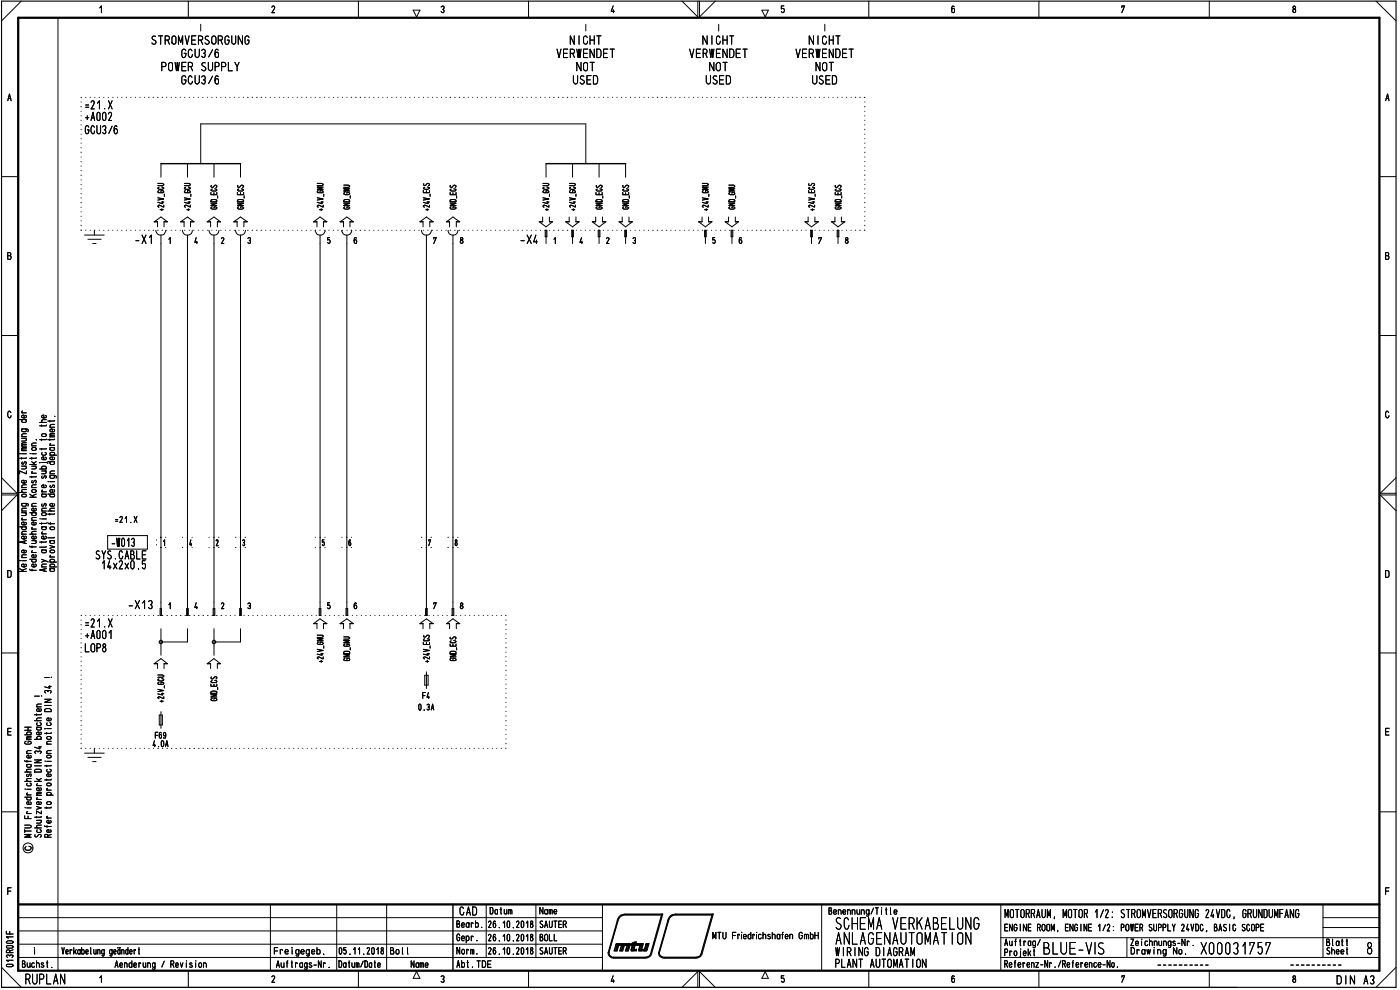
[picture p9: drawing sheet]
<svg xmlns="http://www.w3.org/2000/svg" width="420mm" height="297mm" viewBox="0 0 420 297" stroke-linecap="round" stroke-linejoin="round" font-family="sans-serif">
<defs><g id="words">
<text font-size="7.4" x="329.4" y="286.4">s</text>
<text font-size="5.3" x="292.1" y="279">G</text>
<g font-size="3.9">
<text x="285.4" y="4">6</text>
<text x="387.7" y="4">8</text>
<text x="175.5" y="9.5">1</text>
<text x="215.4" y="9.5">1</text>
<text x="247.2" y="9.5">1</text>
<text x="45.2" y="13.5">STROMVERSORGUNG</text>
<text x="54.3" y="17.4">GCU3/6</text>
<text x="167" y="17.4">VERWENDET</text>
<text x="171" y="13.5">NICHT</text>
<text x="206.8" y="17.4">VERWENDET</text>
<text x="210.8" y="13.5">NICHT</text>
<text x="238.8" y="17.4">VERWENDET</text>
<text x="242.7" y="13.5">NICHT</text>
<text x="48.1" y="21.4">POWER SUPPLY</text>
<text x="172.9" y="21.4">NOT</text>
<text x="212.8" y="21.4">NOT</text>
<text x="244.7" y="21.4">NOT</text>
<text x="54.3" y="25.3">GCU3/6</text>
<text x="171.9" y="25.4">USED</text>
<text x="211.8" y="25.4">USED</text>
<text x="243.7" y="25.4">USED</text>
<text x="24.9" y="32.9">.21.X</text>
<text x="415.7" y="30.4">A</text>
<text x="25.3" y="36.3">+A002</text>
<text x="25.4" y="40.3">GCU3/6</text>
<text x="40.5" y="73.2">-X1</text>
<text x="155.8" y="73.2">-X4</text>
<text x="253.4" y="73.2">8</text>
<text x="28.5" y="167.9">SYS.CABLE</text>
<text x="33.3" y="164.2">-W013</text>
<text x="30.4" y="170.9">14x2x0.5</text>
<text x="38.2" y="182.8">-X13</text>
<text x="24.9" y="188.3">.21.X</text>
<text x="25.3" y="191.8">+A001</text>
<text x="25.3" y="195.7">LOP8</text>
<text x="137.8" y="274.7">CAD</text>
<text x="301.5" y="275.5">MOTORRAUM, MOTOR 1/2: STROMVERSORGUNG 24VDC, GRUNDUMFANG</text>
<text x="250.7" y="286.9">WIRING DIAGRAM</text>
<text x="250.4" y="290.4">PLANT AUTOMATION</text>
<text x="401" y="295.4">DIN A3/</text>
</g>
<g font-size="3.2">
<text x="81.2" y="4">2</text>
<text x="123.9" y="5">V</text>
<text x="132" y="4">3</text>
<text x="183" y="4">4</text>
<text x="228.5" y="5">V</text>
<text x="336.5" y="4">7</text>
<text x="2.2" y="30.4">A</text>
<text x="2.2" y="78">B</text>
<text x="58.3" y="73.2">4</text>
<text x="66.2" y="73.2">2</text>
<text x="98.1" y="73.2">5</text>
<text x="130" y="73.2">7</text>
<text x="173.9" y="73.2">4</text>
<text x="181.8" y="73.2">2</text>
<text x="189.7" y="73.2">3</text>
<text x="213.7" y="73.2">5</text>
<text x="221.7" y="73.2">6</text>
<text x="245.6" y="73.2">7</text>
<text x="415.7" y="78">B</text>
<text x="2.1" y="125.6">0</text>
<text x="34.3" y="156.9">.21.X</text>
<text x="2.2" y="173.4">D</text>
<text x="415.7" y="173.4">D</text>
<text x="98.1" y="182.8">5</text>
<text x="130" y="182.8">7</text>
<text x="102.9" y="193.5">g</text>
<text x="126.7" y="209.7">F4</text>
<text x="125.5" y="213.2">0.3A</text>
<text x="2" y="220.7">E</text>
<text x="46.5" y="221.7">F69</text>
<text x="415.5" y="220.7">E</text>
<text x="45.8" y="224.2">4.0A</text>
<text x="415.5" y="268.6">F</text>
<text x="146.9" y="274.4">Datum</text>
<text x="161.9" y="274.4">Name</text>
<text x="248.6" y="274.5">Benennung/Title</text>
<text x="136.9" y="278.4">Bearb.</text>
<text x="146.4" y="278.5">26.10.2018</text>
<text x="161.9" y="278.5">SAUTER</text>
<text x="213.7" y="281.9">MTU Friedrichshafen GmbH</text>
<text x="301.3" y="279.5">ENGINE ROOM, ENGINE 1/2: POWER SUPPLY 24VDC, BASIC SCOPE</text>
<text x="18.4" y="286.4">Verkabelung geändert</text>
<text x="82.2" y="286.4">Fre I gegeb .</text>
<text x="101.6" y="286.4">05.11.2018</text>
<text x="117" y="286.4">Bol l</text>
<text x="136.9" y="282.4">Gebr.</text>
<text x="137" y="286.4">Norm.</text>
<text x="146.4" y="282.4">26.10.2018</text>
<text x="146.4" y="286.4">26.10.2018</text>
<text x="161.9" y="286.4">SAUTER</text>
<text x="161.9" y="282.4">BOLL</text>
<text x="250.7" y="283.5">ABLAG —\AUTOldT</text>
<text x="301.2" y="286.9">Projekt 3LU1— V</text>
<text x="301.4" y="283.8">Auftrag/</text>
<text x="339.2" y="283.9">Ze chnungs-Nr</text>
<text x="339.2" y="286.4">Draw ing No.</text>
<text x="397.9" y="283.9">Blatt</text>
<text x="397.9" y="286.4">Sheet</text>
<text x="6.5" y="290.4">Buchst.</text>
<text x="34.3" y="290.4">Aenderung / Revision</text>
<text x="82.8" y="290.4">Auf t rags-Nr .</text>
<text x="101.5" y="290.4">Datum/Date</text>
<text x="123.2" y="290.4">Name</text>
<text x="136.9" y="290.4">Abt. TDE</text>
<text x="301.2" y="290.4">Referenz-Nr./Reference-No.</text>
<text x="7.6" y="295.4">RUPLAN</text>
<text x="81.2" y="294.9">2</text>
<text x="132" y="294.9">3</text>
<text x="183" y="294.9">4</text>
<text x="234.1" y="294.9">5</text>
<text x="285.2" y="294.9">6</text>
<text x="336.3" y="294.9">7</text>
<text x="387.7" y="294.9">8</text>
</g>
<g font-size="2.5">
<text x="25.1" y="70.7">--</text>
<text x="25.3" y="226.1">—L—</text>
</g>
<g font-size="2.1">
<text x="7.9" y="241.6">ta) &lt;tu o</text>
<text x="11.2" y="240.2">-</text>
</g>
<g font-size="1.5">
<text x="47.2" y="58">CD</text>
<text x="55.1" y="58">CD</text>
<text x="63.1" y="58.6">W</text>
<text x="162.7" y="58">CD</text>
<text x="170.7" y="58">CM</text>
<text x="178.6" y="58.6">ü</text>
<text x="186.7" y="58.6">ü</text>
<text x="186.7" y="58.6">W</text>
<text x="210.6" y="58">CD</text>
<text x="218.6" y="58.6">CCD</text>
<text x="242.5" y="55.9">4,,</text>
<text x="242.5" y="58">W</text>
<text x="250.4" y="58.6">ü</text>
<text x="250.5" y="58.6">W</text>
<text x="55.1" y="61.6">, t,</text>
<text x="63.1" y="62.9">CD</text>
<text x="65.1" y="60.2">1</text>
<text x="71" y="62.9">CD</text>
<text x="163.4" y="63.3">.</text>
<text x="170.7" y="61.6">, t,</text>
<text x="171.4" y="63.3">.</text>
<text x="178.7" y="62.9">CD</text>
<text x="186.7" y="62.9">CD</text>
<text x="210.5" y="62.3">NI</text>
<text x="210.6" y="61.3">^4.</text>
<text x="218.6" y="62.9">CCD</text>
<text x="242.5" y="61.3">^4.</text>
<text x="250.5" y="62.9">CCD</text>
<text x="102.9" y="198.4">Sei</text>
<text x="13.2" y="208.1">et&quot;</text>
<text x="13.2" y="206.7">--et</text>
<text x="63.1" y="210.4">CCD</text>
<text x="10.1" y="222">.3M</text>
<text x="10.2" y="216.4">22</text>
<text x="7.8" y="226.2">Crn</text>
<text x="10.2" y="224.9">--et</text>
<text x="13.8" y="223.4">C</text>
<text x="13.8" y="226.2">C</text>
<text x="7.8" y="231.8">C</text>
<text x="7.8" y="233.2">CD</text>
<text x="10.1" y="231.8">C1 d</text>
<text x="7.4" y="237.2">—</text>
<text x="10.8" y="236">4-</text>
<text x="7.1" y="240.2">1:7</text>
<text x="7.2" y="245.8">L-L-</text>
<text x="10.3" y="248.6">-C</text>
<text x="10.8" y="249.9">C.)</text>
<text x="13.2" y="251.4">CC</text>
<text x="2.1" y="268.6">F</text>
<text x="1.7" y="280.4">L-L-</text>
<text x="1.7" y="286">CC</text>
<text x="1.7" y="287.4">et,</text>
</g>
</g></defs>
<g fill="none" stroke="#000" stroke-width=".3">
<path d="M6.4 .3l-5.9 6M17.4 5.3v286M29.9 2.4l.5-.6v2M56.5 .3v5M107.6 .3v5M158.6 .3v5M204.7 .3l4.7 4.8v-4.8M209.9 .3v4.8l4.8-4.8M235.2 1.8h-.7v.9a.56 .56 0 0 1 .9 .3 .56 .56 0 0 1-.7 .6l-.2-.1M260.7 .3v5M311.8 .3v5M362.9 .3v5"/>
<path d="M413 .3l6 6M.5 53h5M48.3 49.1v4.1M56.3 49.1v4.1M60.2 49.1v-11.9h115.6v11.9M64.2 49.1v4.1M72.2 49.1v4.1M163.9 49.1v4.1M171.8 49.1v4.1M179.8 49.1v4.1M187.7 49.1v4.1M414 53h5"/>
<path d="M.5 100.7h5M414 100.7h5M416.8 123.8a.48 .48 0 0 0-.6-.4 .48 .48 0 0 0-.4 .6v.7l.4 .6h.4l.3-.6M.5 148.5h4.6l-4.6 4.7M.5 143.3l4.6 4.7h-4.6M419 148.5h-4.8l4.8 4.7M419 143.3l-4.8 4.7h4.8M.5 195.9h5M48.3 188.6v8M56.3 188.6v4h-8M64.2 188.6v8M72.2 188.6v4h-8"/>
<path d="M414 195.9h5M.5 243.6h5M414 243.6h5M3.3 266.4h-1v2M5.5 275.3h175.3M5.5 279.3h175.3M81.2 271.4v19.9M101 271.4v19.9M116 271.4v19.9M145.9 271.4v15.9M160.8 271.4v15.9M180.8 271.4v19.9"/>
<path d="M246.6 271.4v19.9M300.4 271.4v19.8M397 271.4v15.9M397 278.3h17M397 275.3h17M.5 290.2l5.9 6M5.5 287.3h175.3M5.5 283.3h175.3M29.9 293.4l.5-.6v1.9M56.5 291.3v4.9M107.6 291.3v4.9M125 291.5l1 2h-2z"/>
<path d="M158.6 291.3v4.9M204.7 296.2l4.7-4.7v4.7M209.9 296.2v-4.7l4.8 4.7M229.7 291.5l.9 2h-2zM260.7 291.3v4.9M300.4 287.3h113.6M300.4 281.3h113.6M311.8 291.3v4.9M338.2 281.3v6M362.9 291.3v4.9M419 290.2l-6 6"/>
<circle cx="8.4" cy="254.4" r="1.49"/>
</g>
<path d="M48.3 49.1h23.9M163.9 49.1h23.8M135.9 271.4v19.9" fill="none" stroke="#000" stroke-width=".42"/>
<path d="M.5 .3h418.5v295.9h-418.5z" fill="none" stroke="#000" stroke-width=".34"/>
<path d="M5.5 5.3h408.5v286h-408.5zM5.5 271.4h408.5" fill="none" stroke="#000" stroke-width=".68"/>
<path d="M358.1 283.7h.1" fill="none" stroke="#000" stroke-width=".3"/>
<g fill="none" stroke="#000" stroke-width=".3">
<path d="M7.4 219.1h2M7.4 218.2h2M8.4 218.2v.9M10.4 208.9h1.4M11 218.2h1.1l.3 .6-.3 .2h-.8l-.3-.2 .3-.6M11 214.2v.4M11 212.1h1.4M12 216.8l.4 .4-.3 .5h-.8l-.3-.4 .2-.4M12.1 219.7l.3 .4-.4 .4-1-.2v-.5l.7-.2v.9M12.1 212.7l.3 .2-.3 .5h-.9l-.2-.5 .7-.3v.8M12.4 214.2l-.1 .3h-1.9M12.4 211.2l-1.2 .1-.2 .2 .2 .6"/>
<path d="M12.4 218.2l-.2 .1M7.4 228.2l.1 .2h1.9M7.4 234.4h2M7.4 220.5h2M7.8 222.4l-.4 .4v.2l.4 .3 1.6-.2-.2-.6-.8-.1v.4M8 229.4h1.1l.3 .6-.3 .2-.9-.1-.2-.4 .3-.3M8 238.5h1.4M8 221.9h1.4M8.1 228.2v.5M8.3 237.9l-.3 .4 .3 .2M8.3 220.5l-.3-.4 .3-.5 1.1 .2-.3 .7M9 234.9l.4 .2v.5l-.3 .2-.9-.1-.2-.2 .2-.5"/>
<path d="M9.2 226.7l.2 .2-.2 .5h-.9l-.3-.5 .7-.3v.8M9.4 233.6l-1.3 .1-.1 .5 .4 .2M9.4 221.4h-1.1l-.3 .2 .3 .3M9.4 221l-1.3 .1-.1 .1 .3 .2M9.4 229.4h-.2M10.4 228h2l-2 .9h2M10.4 229.8h2M10.7 226.1l-.3-.5a.55 .55 0 0 1 .5-.3 .55 .55 0 0 1 .5 .3 .48 .48 0 0 1 .5-.3 .48 .48 0 0 1 .4 .5l-.2 .3M11 238.7h1.4M11 233.6l1 .8M12.1 236.4l.3 .5-.4 .3-1-.1v-.5l.2-.2h.5v.8M12.4 238.2h-1.2l-.2 .2 .2 .3"/>
<path d="M12.4 237.7h-1.2l-.2 .3 .4 .2M12.4 233.6l-.8 .4M7.4 247.6h1.5a.42 .42 0 0 1 .5 .4 .42 .42 0 0 1-.5 .4h-1.5M7.4 248.9v.9M7.4 249.3h2M8 244.1h1.4M8.3 243.5l-.3 .4 .3 .2M9.4 250.4h-2l1.6 .4-1.6 .4h2M10.5 250.4a.43 .43 0 0 0 .1 .7 .43 .43 0 0 0 .6-.1 .56 .56 0 0 1 .6-.7 .56 .56 0 0 1 .5 .7l-.2 .2M11 242l1.4 .4-1.4 .4M11 246.1h1.4M11 244.9v.5"/>
<path d="M12 246.1a.42 .42 0 0 1 .4 .4 .42 .42 0 0 1-.4 .5h-1M12.4 244.9l-.1 .3h-1.9M12.4 243.3v.9l-1.4-.9v.9M1.9 282.6l.4-.3 1.3 .1a.34 .34 0 0 1 .3 .4 .34 .34 0 0 1-.4 .2h-1.3zM2 283.9l1.5-.2a.38 .38 0 0 1 .4 .4 .38 .38 0 0 1-.4 .4h-1.3l-.3-.4zM2.1 289.4l1.4-.1a.38 .38 0 0 1 .4 .4 .38 .38 0 0 1-.4 .4l-1.4-.1-.2-.3zM3.9 288.1h-2l.6 .4M3.9 281.1h-2l.6 .4M358.1 283.7h.1"/>
</g>
<g fill="none" stroke="#000" stroke-width=".3">
<path d="M10.4 208.9h1.4M11 218.2h1.1l.3 .6-.3 .2h-.8l-.3-.2 .3-.6M11 214.2v.4M11 212.1h1.4M12 216.8l.4 .4-.3 .5h-.8l-.3-.4 .2-.4M12.1 219.7l.3 .4-.4 .4-1-.2v-.5l.7-.2v.9M12.1 212.7l.3 .2-.3 .5h-.9l-.2-.5 .7-.3v.8M12.5 208.9h.1M12.4 214.2l-.1 .3h-1.9M12.4 211.2l-1.2 .1-.2 .2 .2 .6M12.4 218.2l-.2 .1M10.4 228h2l-2 .9h2"/>
<path d="M10.4 229.8h2M10.7 226.1l-.3-.5a.55 .55 0 0 1 .5-.3 .55 .55 0 0 1 .5 .3 .48 .48 0 0 1 .5-.3 .48 .48 0 0 1 .4 .5l-.2 .3M11 238.7h1.4M11 233.6l1 .8M12.1 236.4l.3 .5-.4 .3-1-.1v-.5l.2-.2h.5v.8M12.4 238.2h-1.2l-.2 .2 .2 .3M12.4 237.7h-1.2l-.2 .3 .4 .2M12.4 233.6l-.8 .4M10.5 250.4a.43 .43 0 0 0 .1 .7 .43 .43 0 0 0 .6-.1 .56 .56 0 0 1 .6-.7 .56 .56 0 0 1 .5 .7l-.2 .2M11 242l1.4 .4-1.4 .4M11 246.1h1.4M11 244.9v.5"/>
<path d="M12 246.1a.42 .42 0 0 1 .4 .4 .42 .42 0 0 1-.4 .5h-1M12.4 244.9l-.1 .3h-1.9M12.4 243.3v.9l-1.4-.9v.9"/>
</g>
<g fill="none" stroke="#000" stroke-width=".3">
<path d="M12.5 208.9h.1M14 238.6h2M14 237.1h1.4M14 229.6v.4M14 233.8v.4M14 228.4h1.4M14.1 235.1l1.1-.1 .2 .5-1 .3-.4-.3zM14.3 236.6h-.3l.3 .5M14.4 238.6a.43 .43 0 0 1-.4-.4 .43 .43 0 0 1 .4-.5l.9 .2 .1 .4-.5 .3M14.9 230.8l.5 .3-.4 .5h-.7l-.3-.2 .2-.5M15.1 232.2l.3 .3-.3 .5h-.8l-.3-.3 .1-.4 .6-.1v.8M15.4 233.8l-.1 .2h-1.9"/>
<path d="M15.4 229.6v.2h-2M13.4 247.7l.1 .3h1.9M14 245.4h1.4M14.1 247.7v.5M14.3 244.9l-.3 .1 .3 .4M15.1 249l.3 .4-.5 .4-.8-.2v-.5l.6-.2v.9M15.1 246.2l.3 .4-.5 .4-.8-.2v-.5l.6-.2v.9"/>
</g>
<g fill="none" stroke="#000" stroke-width=".3">
<path d="M13.4 212.9l.6-.3 1 .1 .4 .3v.5h-2zM13.4 209.8h2l-2 .9h2M13.4 211.7h2M13.4 203.3h1.4M13.5 218.6h.1M14 219.8v.4M14 218.6h1.4M14.9 216.8l.5 .4-.4 .5h-.7l-.3-.3 .2-.5M15.1 215.5l.3 .2-.3 .5h-.8l-.3-.5 .4-.3h.3v.8M15.4 219.8v.2h-2M13.6 228.4h.1M14.1 226.7h1.1l.2 .5-1 .2-.4-.2z"/>
<path d="M14.1 221.1h1.1l.2 .5-1 .2-.4-.2z"/>
</g>
<g fill="none" stroke="#000" stroke-width=".3">
<path d="M15.5 203.3h.1M14 238.6h2M14 237.1h1.4M14 229.6v.4M14 233.8v.4M14 228.4h1.4M14.1 235.1l1.1-.1 .2 .5-1 .3-.4-.3zM14.3 236.6h-.3l.3 .5M14.4 238.6a.43 .43 0 0 1-.4-.4 .43 .43 0 0 1 .4-.5l.9 .2 .1 .4-.5 .3M14.9 230.8l.5 .3-.4 .5h-.7l-.3-.2 .2-.5M15.1 232.2l.3 .3-.3 .5h-.8l-.3-.3 .1-.4 .6-.1v.8M15.4 233.8l-.1 .2h-1.9"/>
<path d="M15.4 229.6v.2h-2M13.4 247.7l.1 .3h1.9M14 245.4h1.4M14.1 247.7v.5M14.3 244.9l-.3 .1 .3 .4M15.1 249l.3 .4-.5 .4-.8-.2v-.5l.6-.2v.9M15.1 246.2l.3 .4-.5 .4-.8-.2v-.5l.6-.2v.9"/>
</g>
<g fill="none" stroke="#000" stroke-width=".3">
<path d="M13.4 212.9l.6-.3 1 .1 .4 .3v.5h-2zM13.4 209.8h2l-2 .9h2M13.4 211.7h2M13.4 203.3h1.4M13.5 218.6h.1M14 219.8v.4M14 218.6h1.4M14.9 216.8l.5 .4-.4 .5h-.7l-.3-.3 .2-.5M15.1 215.5l.3 .2-.3 .5h-.8l-.3-.5 .4-.3h.3v.8M15.4 219.8v.2h-2M13.6 228.4h.1M14.1 226.7h1.1l.2 .5-1 .2-.4-.2z"/>
<path d="M14.1 221.1h1.1l.2 .5-1 .2-.4-.2z"/>
</g>
<g fill="none" stroke="#000" stroke-width=".3">
<path d="M12.5 158.1h1.1l.3 .5-.3 .3h-.8l-.3-.3 .3-.5M12.5 156.9v.4M12.5 155.7h1.4M12.7 159.6l-.2 .3 .3 .3M13.9 156.9l-.1 .2h-1.9M13.9 158.1l-.2 .1M12.5 167.8l1.9 .9M12.5 165h1.1l.3 .4-.1 .3-.2 .2-.9-.1-.2-.4 .3-.4M12.5 170.1h1.4M12.5 162.5v.4M12.5 160.2h1.4M13.2 170.8v.6"/>
<path d="M13.7 160.9l.2 .5-.4 .3-.9-.2-.1-.4 .7-.2v.8M13.7 168.2l-1.2 .5M13.9 170.6l-2 .4 2 .4M13.9 169.2h-1.2l-.2 .5 .2 .4M13.9 164l-.1 .2h-1.9M13.9 162.5l-.1 .1h-1.9M13.9 165l-.2 .1M15.5 203.3h.1M8.7 253.9a.6 .6 0 0 1 .7 .6 .6 .6 0 0 1-.6 .6h-.8l-.4-.3-.1-.5 .3-.3"/>
</g>
<g fill="none" stroke="#000" stroke-width=".3">
<path d="M11.9 126.7h2M12 138.8h.1M12.5 138.8h1.5l.4 .2M12.5 130.4l1-.3a.42 .42 0 0 1 .4 .5 .42 .42 0 0 1-.4 .4l-.8-.1zM12.5 127.5v.4M12.5 131.7v.5M12.5 134.5v.5M13.5 135.7l.4 .4-.3 .5-.9-.1-.2-.3 .2-.4M13.7 137.2l.2 .2-.2 .5h-1l-.2-.5 .7-.3v.8M13.7 124.6l.2 .3-.1 .3-.9 .2a.45 .45 0 0 1-.4-.6 .45 .45 0 0 1 .7-.3v.9M13.9 134.5l-.1 .2h-1.9M13.9 131.7l-.1 .2h-1.9"/>
<path d="M13.9 127.5l-.1 .3h-1.9M13.9 125.9l-1.3 .2v.6h.3M11.9 140.7h2M12.1 155.7h.1M12.5 148.3h1.1l.3 .3-.1 .3-.2 .2-.9-.1-.2-.4 .3-.3M12.5 158.1h1.1l.3 .5-.3 .3h-.8l-.3-.3 .3-.5M12.5 153.3h1.4M12.5 147.6h1.4M12.5 141.3h1.4M12.5 156.9v.4M12.5 155.7h1.4M12.6 154l.9-.2a.42 .42 0 0 1 .4 .5 .42 .42 0 0 1-.4 .4l-.8-.1z"/>
<path d="M12.7 151.2a.37 .37 0 0 0-.2 .5 .37 .37 0 0 0 .4 .2l.3-.7a.41 .41 0 0 1 .7 .1 .41 .41 0 0 1-.2 .6M12.7 142.8a.37 .37 0 0 0-.2 .5 .37 .37 0 0 0 .4 .2l.3-.5a.33 .33 0 0 1 .6-.2 .33 .33 0 0 1 0 .5l-.1 .2M12.7 147.1l-.2 .2 .3 .3M12.7 159.6l-.2 .3 .3 .3M12.8 140.7l-.3-.3 .3-.5h.8l.3 .3-.3 .5M13.5 141.3a.42 .42 0 0 1 .4 .4 .42 .42 0 0 1-.4 .5h-1M13.7 145.5l.2 .3-.2 .5h-1l-.2-.5 .7-.3v.8M13.9 152.5h-1.2l-.2 .4 .2 .4M13.9 156.9l-.1 .2h-1.9M13.9 148.3h-.2M13.9 158.1l-.2 .1M12.5 167.8l1.9 .9"/>
<path d="M12.5 165h1.1l.3 .4-.1 .3-.2 .2-.9-.1-.2-.4 .3-.4M12.5 162.5v.4M12.5 170.1h1.4M12.5 160.2h1.4M13.2 170.8v.6M13.7 160.9l.2 .5-.4 .3-.9-.2-.1-.4 .7-.2v.8M13.7 168.2l-1.2 .5M13.9 170.6l-2 .4 2 .4M13.9 169.2h-1.2l-.2 .5 .2 .4M13.9 164l-.1 .2h-1.9M13.9 162.5l-.1 .1h-1.9M13.9 165l-.2 .1"/>
</g>
<g fill="none" stroke="#000" stroke-width=".3">
<path d="M5.9 125.9h2M6 136.1h.1M6.5 128.7l1.8 .1 .2 .3-.2 .4M6.5 139.9h1.4M6.5 137.3v.5M6.5 136.1h1.4M6.5 135.2h1.4M6.5 133.9h1.4M6.5 131.5h1.4M6.5 131h1.4M6.5 123.9h1.4M6.7 138.6a.36 .36 0 0 0-.2 .5 .36 .36 0 0 0 .5 .2 .6 .6 0 0 1 .8-.6l-.1 .7"/>
<path d="M6.7 123.3l-.2 .2 .3 .4M6.8 128.7l-.3 .3 .3 .5h.8l.3-.2-.3-.6M6.8 125.9l-.3 .3 .3 .5h.8l.3-.2-.3-.6M7.5 139.9l.4 .3-.1 .3-1.3 .2M7.5 131.5l.4 .3-.1 .4-1.3 .1M7.7 124.6l.2 .5-.4 .3-.9-.2v-.5l.6-.2v.9M7.9 137.3l-.1 .2h-1.9M7.9 134.7h-1.2l-.2 .3 .2 .2M7.9 134.3h-1.2l-.2 .2 .4 .2M7.9 133.3h-1.2l-.2 .3 .2 .3M7.9 132.8l-1.3 .1v.4h.3M7.9 130.1l-1.3 .2 .1 .7"/>
<path d="M8.9 139.4h2M9.5 139.9h1.4M9.5 136.1h1.4M9.5 137.3v.5M9.5 138.5l1 .9M10.5 139.9l.4 .3-.2 .4-1.2 .1M10.9 137.3v.2h-2M10.9 138.5l-.9 .4M11.9 126.7h2M12 138.8h.1M12.5 138.8h1.5l.4 .2M12.5 130.4l1-.3a.42 .42 0 0 1 .4 .5 .42 .42 0 0 1-.4 .4l-.8-.1z"/>
<path d="M12.5 127.5v.4M12.5 131.7v.5M12.5 134.5v.5M13.5 135.7l.4 .4-.3 .5-.9-.1-.2-.3 .2-.4M13.7 137.2l.2 .2-.2 .5h-1l-.2-.5 .7-.3v.8M13.7 124.6l.2 .3-.1 .3-.9 .2a.45 .45 0 0 1-.4-.6 .45 .45 0 0 1 .7-.3v.9M13.9 134.5l-.1 .2h-1.9M13.9 131.7l-.1 .2h-1.9M13.9 127.5l-.1 .3h-1.9M13.9 125.9l-1.3 .2v.6h.3M5.9 158.1h2M5.9 147.7h2"/>
<path d="M6.5 151l1.8 .1 .2 .4-.2 .3M6.5 153.3h1.4M6.5 156h1.4M6.5 153.8h1.4M6.5 146.3h1.4M6.6 148.4l.9-.1 .3 .1 .1 .4-1 .3-.3-.2zM6.7 155.4l-.2 .3 .3 .3M6.8 158.1l-.3 .2 .3 .6 .9-.1 .2-.5-.3-.2M6.8 151l-.3 .4 .3 .5 1-.2 .1-.3-.3-.4M7.5 153.8a.42 .42 0 0 1 .4 .5 .42 .42 0 0 1-.4 .4h-1M7.7 156.7l.2 .3-.2 .5h-1l-.2-.4 .1-.3 .6-.2v.9M7.7 144.2l.2 .4-.4 .3-.9-.1-.1-.4 .7-.3v.8"/>
<path d="M7.9 159.4l-1.3 .2 .1 .7M7.9 152.5l-1.3 .1 .1 .7M7.9 146.9l-1.3 .1-.1 .4 .4 .3M7.9 145.5l-1.3 .1 .1 .7M7.9 141.3v.9l-2-.9v.9M8.9 153.8h2M8.9 149.2h2M8.9 148.3l1.2 .9M9.5 147.2l.4-.3h.6l.4 .3v.2l-.2 .3h-.8zM9.5 146.3h1.4M9.5 158.7h1.4M9.5 156.1h1.4"/>
<path d="M9.5 151.9h1.4M9.5 142.9v.4M9.5 142h1.4M9.7 158.2l-.2 .4 .3 .1M9.7 144.2a.36 .36 0 0 0-.2 .4 .36 .36 0 0 0 .4 .3 .6 .6 0 0 1 .9-.6l-.1 .6M9.7 141.5l-.2 .3 .3 .2M9.8 153.8l-.3 .2v.5l.3 .2 1-.2 .1-.3-.4-.4M10.6 156.7l.3 .3-.3 .5h-.9l-.1-.7 .6-.2v.9M10.6 152.5l.3 .5-.4 .3-.8-.1-.2-.5 .2-.2h.5v.8M10.9 159.4l-1.3 .2-.1 .5 .4 .2M10.9 155.3l-1.3 .1 .1 .7M10.9 151l-1.3 .2 .1 .7"/>
<path d="M10.9 145.5l-1.3 .1 .1 .7M10.9 142.9v.2h-2M10.9 148.3l-1.3 .5M11.9 140.7h2M12.1 155.7h.1M12.5 148.3h1.1l.3 .3-.1 .3-.2 .2-.9-.1-.2-.4 .3-.3M12.5 153.3h1.4M12.5 147.6h1.4M12.5 141.3h1.4M12.6 154l.9-.2a.42 .42 0 0 1 .4 .5 .42 .42 0 0 1-.4 .4l-.8-.1zM12.7 151.2a.37 .37 0 0 0-.2 .5 .37 .37 0 0 0 .4 .2l.3-.7a.41 .41 0 0 1 .7 .1 .41 .41 0 0 1-.2 .6M12.7 142.8a.37 .37 0 0 0-.2 .5 .37 .37 0 0 0 .4 .2l.3-.5a.33 .33 0 0 1 .6-.2 .33 .33 0 0 1 0 .5l-.1 .2"/>
<path d="M12.7 147.1l-.2 .2 .3 .3M12.8 140.7l-.3-.3 .3-.5h.8l.3 .3-.3 .5M13.5 141.3a.42 .42 0 0 1 .4 .4 .42 .42 0 0 1-.4 .5h-1M13.7 145.5l.2 .3-.2 .5h-1l-.2-.5 .7-.3v.8M13.9 152.5h-1.2l-.2 .4 .2 .4M13.9 148.3h-.2M5.9 171.4h2M5.9 170.6l1.3 .8M6 168.2h.1M6.5 168.2h1.4M6.5 167.3h1.4M6.5 160.3h1.4"/>
<path d="M7.3 162.4v.6M7.7 169.2l.2 .6-.4 .3-.9-.2-.1-.4 .2-.3h.5v.9M7.7 165.1l.2 .4-.4 .4-.9-.2v-.5l.6-.2v.9M7.7 160.9l.2 .5-.4 .3-.9-.2-.1-.4 .2-.2h.5v.8M7.9 166.5h-1.3l.1 .8M7.9 162.2l-2 .4 2 .5M7.9 170.6l-1.3 .5M8.9 170.8l.2 .3h1.8M8.9 163.8l.1 .3h1.9M8.9 160.3h2M8.9 167.8h2M9.5 165.8h1.4"/>
<path d="M9.5 162.2h1.4M9.6 163.8v.5M9.6 170.8v.5M9.7 165.2l-.2 .4 .3 .2M9.8 167.8l-.3 .2v.5l.3 .2 1-.2 .1-.4-.4-.3M10.5 162.2l.4 .4-.2 .4-1.2 .1M10.6 169.2l.3 .6-.4 .3-.8-.1-.2-.5 .2-.3h.5v.9M10.6 166.5l.3 .5-.4 .3-.8-.1-.2-.5 .2-.2h.5v.8M10.6 160.9l.3 .5-.4 .3-.8-.1-.2-.5 .2-.2h.5v.8"/>
</g>
<g fill="none" stroke="#000" stroke-width=".3">
<path d="M8.9 139.4h2M9.1 136.1h.1M9.5 133.8h1.4M9.5 137.3v.5M9.5 139.9h1.4M9.5 138.5l1 .9M9.5 136.1h1.4M9.7 134.4h1l.2 .5-1 .2-.4-.2zM10.5 139.9l.4 .3-.2 .4-1.2 .1M10.9 132.9l-1.3 .2 .1 .7M10.9 132h.1M10.9 137.3v.2h-2"/>
<path d="M10.9 138.5l-.9 .4M8.9 153.8h2M8.9 149.2h2M8.9 148.3l1.2 .9M9.5 147.2l.4-.3h.6l.4 .3v.2l-.2 .3h-.8zM9.5 158.7h1.4M9.5 156.1h1.4M9.5 151.9h1.4M9.5 146.3h1.4M9.5 142.9v.4M9.5 142h1.4M9.7 158.2l-.2 .4 .3 .1"/>
<path d="M9.7 144.2a.36 .36 0 0 0-.2 .4 .36 .36 0 0 0 .4 .3 .6 .6 0 0 1 .9-.6l-.1 .6M9.7 141.5l-.2 .3 .3 .2M9.8 153.8l-.3 .2v.5l.3 .2 1-.2 .1-.3-.4-.4M10.6 156.7l.3 .3-.3 .5h-.9l-.1-.7 .6-.2v.9M10.6 152.5l.3 .5-.4 .3-.8-.1-.2-.5 .2-.2h.5v.8M10.9 159.4l-1.3 .2-.1 .5 .4 .2M10.9 155.3l-1.3 .1 .1 .7M10.9 151l-1.3 .2 .1 .7M10.9 145.5l-1.3 .1 .1 .7M10.9 142.9v.2h-2M10.9 148.3l-1.3 .5M8.9 170.8l.2 .3h1.8"/>
<path d="M8.9 163.8l.1 .3h1.9M8.9 167.8h2M8.9 160.3h2M9.5 165.8h1.4M9.5 162.2h1.4M9.6 163.8v.5M9.6 170.8v.5M9.7 165.2l-.2 .4 .3 .2M9.8 167.8l-.3 .2v.5l.3 .2 1-.2 .1-.4-.4-.3M10.5 162.2l.4 .4-.2 .4-1.2 .1M10.6 169.2l.3 .6-.4 .3-.8-.1-.2-.5 .2-.3h.5v.9M10.6 166.5l.3 .5-.4 .3-.8-.1-.2-.5 .2-.2h.5v.8"/>
<path d="M10.6 160.9l.3 .5-.4 .3-.8-.1-.2-.5 .2-.2h.5v.8"/>
</g>
<g fill="none" stroke="#000" stroke-width=".3">
<path d="M9.1 136.1h.1M9.5 133.8h1.4M9.7 134.4h1l.2 .5-1 .2-.4-.2zM10.9 132.9l-1.3 .2 .1 .7M10.9 132h.1M14.4 138.5h2M14.9 134.3h1.1l.4 .6-.4 .2h-.7l-.4-.2 .4-.6M14.9 126.2v.4M14.9 131.7v.5M14.9 136.6h2.1M14.9 133.6h1.5M14.9 131.1h1.5"/>
<path d="M14.9 128.2h1.5M15.2 133.1l-.3 .2 .4 .3M15.3 138.5l-.4 .4 .4 .5 .9-.1 .2-.4-.4-.4M15.4 136.6a.42 .42 0 0 1-.5-.5 .42 .42 0 0 1 .5-.4l1 .3v.3l-.4 .3M16.1 137.2l.3 .2-.3 .5h-.9l-.3-.5 .8-.3v.8M16.1 128.8l.3 .2-.3 .5h-.9l-.3-.5 .8-.3v.8M16.4 131.7l-.1 .2h-1.9M16.4 130.6h-1.2l-.3 .2 .3 .3M16.4 130h-1l-.5 .3 .5 .3M16.4 127.3l-1.3 .2 .1 .7M16.4 126.2l-.1 .1h-1.9M16.4 134.3l-.2 .1"/>
<path d="M14.4 156.8l.2 .3h1.8M14.4 153.3h2M14.4 148.3h2M14.4 144.5h.1M14.9 142.7h1.8l.3 .4-.2 .3M14.9 154.1v.4M14.9 144.5h1.5M14.9 142.2h1.5M15 158.2l1-.1 .4 .2v.3l-.4 .3h-.6l-.4-.2zM15.1 156.8v.5M15.2 145.6a.33 .33 0 0 0-.1 .6 .33 .33 0 0 0 .5-.2l.1-.2a.33 .33 0 0 1 .5-.2 .33 .33 0 0 1 .1 .4l-.2 .3M15.3 148.3l-.4 .3 .4 .5 1-.2 .1-.3-.4-.3"/>
<path d="M15.3 142.7l-.4 .3 .4 .5 1-.2 .1-.3-.4-.3M16.1 151.1l.3 .3-.3 .5h-.9l-.3-.3 .1-.4 .7-.2v.9M16.1 147l.3 .4-.4 .3-1-.1-.1-.4 .8-.3v.8M16.4 154.1l-.1 .2h-1.9M16.4 152.5l-1.3 .1-.2 .4 .5 .3M16.4 141.3l-1.3 .2 .1 .7M14.9 170.6h1.1l.4 .3-.1 .4-.3 .1-1-.1-.1-.4 .4-.3M14.9 163.7l1.5 .4-1.5 .4M14.9 162.2l1.3 .1 .1 .6-1 .2-.4-.4 .4-.5M14.9 170.1h2.1M14.9 168.7h2.1M14.9 167.1h1.5"/>
<path d="M15 165.2l1-.2 .3 .2 .1 .4-1 .3-.4-.2zM15.2 166.6l-.3 .3 .4 .2M15.4 170.1a.42 .42 0 0 1-.5-.4 .42 .42 0 0 1 .5-.5l1 .3-.1 .4-.3 .2M15.4 168.7a.42 .42 0 0 1-.5-.5 .42 .42 0 0 1 .5-.4l.9 .2 .1 .4-.4 .3M16.4 161.2l-.1 .2h-1.9M16.4 170.6l-.2 .1M16.4 162.2l-.2 .1"/>
</g>
<g fill="none" stroke="#000" stroke-width=".3">
<path d="M14.4 138.5h2M14.9 134.3h1.1l.4 .6-.4 .2h-.7l-.4-.2 .4-.6M14.9 126.2v.4M14.9 131.7v.5M14.9 136.6h2.1M14.9 133.6h1.5M14.9 131.1h1.5M14.9 128.2h1.5M15.2 133.1l-.3 .2 .4 .3M15.3 138.5l-.4 .4 .4 .5 .9-.1 .2-.4-.4-.4M15.4 136.6a.42 .42 0 0 1-.5-.5 .42 .42 0 0 1 .5-.4l1 .3v.3l-.4 .3M16.1 137.2l.3 .2-.3 .5h-.9l-.3-.5 .8-.3v.8"/>
<path d="M16.1 128.8l.3 .2-.3 .5h-.9l-.3-.5 .8-.3v.8M16.5 125h.1M16.4 131.7l-.1 .2h-1.9M16.4 130.6h-1.2l-.3 .2 .3 .3M16.4 130h-1l-.5 .3 .5 .3M16.4 127.3l-1.3 .2 .1 .7M16.4 126.2l-.1 .1h-1.9M16.4 134.3l-.2 .1M14.4 156.8l.2 .3h1.8M14.4 153.3h2M14.4 148.3h2M14.4 144.5h.1"/>
<path d="M14.9 142.7h1.8l.3 .4-.2 .3M14.9 154.1v.4M14.9 144.5h1.5M14.9 142.2h1.5M15 158.2l1-.1 .4 .2v.3l-.4 .3h-.6l-.4-.2zM15.1 156.8v.5M15.2 145.6a.33 .33 0 0 0-.1 .6 .33 .33 0 0 0 .5-.2l.1-.2a.33 .33 0 0 1 .5-.2 .33 .33 0 0 1 .1 .4l-.2 .3M15.3 148.3l-.4 .3 .4 .5 1-.2 .1-.3-.4-.3M15.3 142.7l-.4 .3 .4 .5 1-.2 .1-.3-.4-.3M16.1 151.1l.3 .3-.3 .5h-.9l-.3-.3 .1-.4 .7-.2v.9M16.1 147l.3 .4-.4 .3-1-.1-.1-.4 .8-.3v.8M16.4 154.1l-.1 .2h-1.9"/>
<path d="M16.4 152.5l-1.3 .1-.2 .4 .5 .3M16.4 141.3l-1.3 .2 .1 .7M14.9 170.6h1.1l.4 .3-.1 .4-.3 .1-1-.1-.1-.4 .4-.3M14.9 163.7l1.5 .4-1.5 .4M14.9 162.2l1.3 .1 .1 .6-1 .2-.4-.4 .4-.5M14.9 170.1h2.1M14.9 168.7h2.1M14.9 167.1h1.5M15 165.2l1-.2 .3 .2 .1 .4-1 .3-.4-.2zM15.2 166.6l-.3 .3 .4 .2M15.4 170.1a.42 .42 0 0 1-.5-.4 .42 .42 0 0 1 .5-.5l1 .3-.1 .4-.3 .2M15.4 168.7a.42 .42 0 0 1-.5-.5 .42 .42 0 0 1 .5-.4l.9 .2 .1 .4-.4 .3"/>
<path d="M16.4 161.2l-.1 .2h-1.9M16.4 170.6l-.2 .1M16.4 162.2l-.2 .1"/>
</g>
<g fill="none" stroke="#000" stroke-width=".3">
<path d="M60.2 7.3v2M35.2 29.2h.1M36.5 29.2h.1M37.9 29.2h.1M39.2 29.2h.1M40.6 29.2h.1M42 29.2h.1M43.3 29.2h.1M44.6 29.2h.1M45.9 29.2h.2M47.3 29.2h.2M48.6 29.2h.2"/>
<path d="M50 29.2h.1M51.3 29.2h.1M52.7 29.2h.1M54.1 29.2h.1M55.4 29.2h.1M56.8 29.2h.1M58.1 29.2h.1M59.5 29.2h.1M60.8 29.2h.1M62.2 29.2h.1M63.5 29.2h.1M64.9 29.2h.1"/>
<path d="M66.3 29.2h.1M67.6 29.2h.1M69 29.2h.1M70.3 29.2h.1M71.7 29.2h.1M73 29.2h.1M74.3 29.2h.2M75.6 29.2h.2M77 29.2h.2M78.4 29.2h.1M79.7 29.2h.1M81.1 29.2h.1"/>
<path d="M82.4 29.2h.1M83.8 29.2h.1M85.1 29.2h.1M86.5 29.2h.1M87.8 29.2h.1M89.2 29.2h.1M90.6 29.2h.1M91.9 29.2h.1M93.3 29.2h.1M94.6 29.2h.1M96 29.2h.1M97.3 29.2h.1"/>
<path d="M98.7 29.2h.1M100 29.2h.1M101.4 29.2h.1M102.7 29.2h.1M104.1 29.2h.1M105.4 29.2h.1M106.7 29.2h.2M108.1 29.2h.1M109.4 29.2h.2M110.8 29.2h.1M112.1 29.2h.1M113.5 29.2h.1"/>
<path d="M114.9 29.2h.1M116.2 29.2h.1M117.6 29.2h.1M118.9 29.2h.1M120.3 29.2h.1M121.6 29.2h.1M123 29.2h.1M124.3 29.2h.1M125.7 29.2h.1M127 29.2h.1M128.4 29.2h.1M129.8 29.2h.1"/>
<path d="M131.1 29.2h.1M132.5 29.2h.1M133.8 29.2h.1M135.1 29.2h.2M136.4 29.2h.2M137.8 29.2h.2M139.1 29.2h.2M140.5 29.2h.1M141.9 29.2h.1M143.2 29.2h.1M144.6 29.2h.1M145.9 29.2h.1"/>
<path d="M147.3 29.2h.1M148.6 29.2h.1M150 29.2h.1M151.3 29.2h.1M152.7 29.2h.1M154.1 29.2h.1M155.4 29.2h.1M156.8 29.2h.1M158.1 29.2h.1M159.5 29.2h.1M160.8 29.2h.1M162.2 29.2h.1"/>
<path d="M163.5 29.2h.1M164.9 29.2h.1M166.2 29.2h.1M167.5 29.2h.2M168.9 29.2h.1M170.2 29.2h.2M171.6 29.2h.1M172.9 29.2h.1M174.3 29.2h.1M175.6 29.2h.1M177 29.2h.1M178.4 29.2h.1"/>
<path d="M179.7 29.2h.1M181.1 29.2h.1M182.4 29.2h.1M183.8 29.2h.1M185.1 29.2h.1M186.5 29.2h.1M187.8 29.2h.1M189.2 29.2h.1M190.5 29.2h.1M191.9 29.2h.1M193.3 29.2h.1M194.6 29.2h.1"/>
<path d="M195.9 29.2h.1M197.2 29.2h.2M198.6 29.2h.2M199.9 29.2h.2M201.3 29.2h.1M202.6 29.2h.1M204 29.2h.1M205.4 29.2h.1M206.7 29.2h.1M208.1 29.2h.1M209.4 29.2h.1M210.8 29.2h.1"/>
<path d="M212.1 29.2h.1M213.5 29.2h.1M214.8 29.2h.1M216.2 29.2h.1M217.6 29.2h.1M218.9 29.2h.1M220.3 29.2h.1M221.6 29.2h.1M223 29.2h.1M224.3 29.2h.1M225.7 29.2h.1M226.9 29.2h.2"/>
<path d="M228.3 29.2h.2M229.7 29.2h.1M231 29.2h.2M232.4 29.2h.1M233.7 29.2h.1M235.1 29.2h.1M236.4 29.2h.1M237.8 29.2h.1M239.1 29.2h.1M240.5 29.2h.1M241.9 29.2h.1M243.2 29.2h.1"/>
<path d="M244.6 29.2h.1M245.9 29.2h.1M247.3 29.2h.1M248.6 29.2h.1M250 29.2h.1M251.3 29.2h.1M252.7 29.2h.1M254 29.2h.1M255.4 29.2h.1M256.7 29.2h.1M258 29.2h.2M259.4 29.2l.1 .1"/>
<path d="M259.5 30.6h.1M259.5 31.9v.2M259.5 33.4h.1M259.5 34.7v.1M259.5 36.1v.1M259.5 37.4v.1M259.5 38.8v.1M24.3 42.9v.1M24.3 44.3v.1M24.3 45.6v.2M24.3 47.1v.1M24.3 48.4v.1"/>
<path d="M24.3 49.8v.1M24.3 51.1v.1M24.3 52.5v.2M24.3 53.9v.1M24.3 55.3v.1M24.3 56.6v.1M24.3 58v.1M24.3 59.4h.1M47.4 59.4l1.7 .3-1.7 .3M47.4 55h1.3l.4 .3-.4 .4h-1.3M48.6 56.1l.5 .2v.3l-1.2 .2-.5-.2 .3-.4M49.3 58.3v.6"/>
<path d="M55.3 59.4l1.8 .3-1.8 .3M55.3 55h1.4l.4 .3-.4 .4h-1.4M56.5 56.1l.5 .2 .1 .3-1.3 .2-.5-.2 .4-.4M57.3 58.3v.6M63.5 55.6a.42 .42 0 0 0 .2 .7 .42 .42 0 0 0 .5-.4 .41 .41 0 0 1 .6-.4 .41 .41 0 0 1 0 .7M64.5 56.6l.4 .1 .2 .4-.4 .2h-1l-.4-.2 .4-.4M71.2 57.7v.7h1.9v-.7M71.4 55.6a.42 .42 0 0 0 .2 .7 .42 .42 0 0 0 .6-.4 .43 .43 0 0 1 .5-.4 .43 .43 0 0 1 .3 .5l-.2 .2M72.2 57.8v.6M72.4 56.6l.7 .4-.4 .3h-1l-.5-.3 .5-.3M73.3 58.8v.6M95.2 59.4l1.8 .3-1.8 .3"/>
<path d="M95.2 55h1.4l.4 .3-.4 .4h-1.4M95.5 57.2l-.3 .3 .3 .3 1.5-.1-.2-.5-.7-.1v.4M97 56.1h-1.8l1.4 .4-1.4 .3h1.8M97.2 58.3v.6M103.2 55.5h1.3l.4 .3-.4 .4h-1.3M103.5 57.7l-.3 .5 .4 .2h.9l.4-.2-.4-.5h-.4v.3M104.9 56.6h-1.7l1.4 .4-1.4 .3h1.7M105.1 58.8v.6M127 59.4l1.9 .3-1.9 .3M127 57.1v.7h1.9v-.7M127.2 55.1a.37 .37 0 0 0 .1 .6 .37 .37 0 0 0 .5-.2 .56 .56 0 0 1 .5-.5 .56 .56 0 0 1 .6 .5l-.3 .2M128 57.2v.6"/>
<path d="M128.2 56.1l.7 .4-.6 .3h-.7l-.6-.3 .5-.3M129.1 58.3v.6M135.1 57.7v.7h1.8v-.7M135.2 55.6a.46 .46 0 0 0 .3 .7 .46 .46 0 0 0 .5-.6l.2-.1a.37 .37 0 0 1 .6 .1 .37 .37 0 0 1-.2 .5M135.9 57.8v.6M136.2 56.6l.7 .3-.2 .3-1.3 .1-.3-.2 .3-.4M137 58.8v.6M162.9 59.4l1.8 .3-1.8 .3M162.9 55h1.4l.4 .3-.4 .4h-1.4M164.1 56.1l.5 .2 .1 .3-1.3 .2-.5-.2 .4-.4M164.9 58.3v.6M170.9 59.4l1.8 .3-1.8 .3"/>
<path d="M170.9 55h1.4a.34 .34 0 0 1 .4 .4 .34 .34 0 0 1-.4 .3h-1.4M172.1 56.1l.5 .2 .1 .3-1.2 .2-.6-.2 .3-.4M172.8 58.3v.6M178.9 57.7v.7h1.8v-.7M179 55.6a.46 .46 0 0 0 .4 .7 .46 .46 0 0 0 .5-.6l.1-.1a.36 .36 0 0 1 .6 .1 .36 .36 0 0 1-.2 .5M180 56.6l.7 .3-.1 .3-1.3 .1-.4-.3 .4-.3M180.9 58.8v.6M187 55.6a.46 .46 0 0 0 .3 .7 .46 .46 0 0 0 .5-.6l.2-.1a.37 .37 0 0 1 .6 .1 .37 .37 0 0 1-.2 .5M188 56.6l.7 .3-.2 .3-1.3 .1-.3-.2 .3-.4M188.8 58.8v.6M210.8 59.4l1.8 .3-1.8 .3M210.8 55h1.3l.5 .3-.5 .4h-1.3"/>
<path d="M212.6 56.1h-1.8l1.4 .4-1.4 .3h1.8M212.7 58.3v.6M218.7 55.5h1.5a.34 .34 0 0 1 .3 .4 .34 .34 0 0 1-.3 .3h-1.5M220.5 56.6h-1.8l1.5 .4-1.5 .3h1.8M220.8 58.8v.6M242.7 59.4l1.8 .3-1.8 .3M243.8 56.1l.7 .4-.6 .3h-.7l-.5-.2 .3-.4M244.6 58.3v.6M250.7 55.6a.46 .46 0 0 0 .4 .7 .46 .46 0 0 0 .5-.6l.2-.1a.37 .37 0 0 1 .5 .1 .37 .37 0 0 1-.1 .5M251.8 56.6l.6 .3-.1 .3-1.3 .1-.3-.2 .3-.4M252.6 58.8v.6M259.5 40.2v.1"/>
<path d="M259.5 41.6v.1M259.5 42.9v.1M259.5 44.3v.1M259.5 45.6v.2M259.5 47.1v.1M259.5 48.4v.1M259.5 49.8v.1M259.5 51.1v.1M259.5 52.5v.2M259.5 53.9v.1M259.5 55.3v.1M259.5 56.6v.1"/>
<path d="M259.5 58v.1M259.5 59.4h.1M24.3 69l.1 .1M24.3 60.7v.2M24.3 62.1v.1M24.3 63.5v.1M24.3 64.9h.1M24.3 66.2v.1M24.3 67.6v.1M25.4 70.5h5.9M26.4 71.8h4M27.8 73.1h1"/>
<path d="M28.3 69.1v1.4M28.4 69.1h.1M29.8 69.1h.1M31.1 69.1h.1M32.5 69.1h.1M33.8 69.1h.1M35.2 69.1h.1M36.5 69.1h.1M37.9 69.1h.1M39.2 69.1h.1M40.6 69.1h.1M42 69.1h.1"/>
<path d="M43.3 69.1h.1M44.6 69.1h.1M45.9 69.1h.2M46.8 69.1a1.48 1.48 0 0 0 1.5 1.4 1.48 1.48 0 0 0 1.4-1.4M47.3 69.1h.2M47.3 68.1v-1.6h-1l2-1.4 1.9 1.4h-1v1.6M48 62.9h1M48.3 70.5v114.2M48.5 60.6h.6M48.6 62.7v.5M48.6 69.1h.2M48.8 60.5v.6l-1.4-.4"/>
<path d="M49.1 61.6v.5l-1.1-.5a.32 .32 0 0 0-.5 .1 .32 .32 0 0 0 .2 .4M50 69.1h.1M50.7 71.8l.4-.5v1.8M51.3 69.1h.1M52.7 69.1h.1M54.1 69.1h.1M54.7 69.1a1.48 1.48 0 0 0 1.5 1.4 1.48 1.48 0 0 0 1.5-1.4M55.2 68.1v-1.6h-1l2.1-1.4 1.9 1.4h-1v1.6M55.4 69.1h.1M56.1 62.9h.8M56.3 70.5v114.2M56.4 60.6h.7"/>
<path d="M56.5 62.7v.5M56.8 69.1h.1M57.1 61.6v.5l-1.3-.5a.35 .35 0 0 0-.4 .1 .35 .35 0 0 0 .1 .4h.2M58.1 69.1h.1M59.5 69.1h.1M60.8 69.1h.1M62.2 69.1h.1M62.7 69.1a1.53 1.53 0 0 0 1.5 1.4 1.53 1.53 0 0 0 1.5-1.4M63.2 68.1v-1.6h-1l2-1.4 2 1.4h-1v1.6M63.3 61h1.8l-1.8 .6h1.8M63.4 60l1.5-.1 .2 .6h-1.8zM63.5 69.1h.1"/>
<path d="M64.2 70.5v114.2M64.9 69.1h.1M66.3 69.1h.1M67.6 69.1h.1M69 69.1h.1M70.3 69.1h.1M70.7 69.1a1.53 1.53 0 0 0 1.5 1.4 1.53 1.53 0 0 0 1.5-1.4M71.2 68.1v-1.6h-1.1l2.1-1.4 2 1.4h-1v1.6M71.2 61h1.9l-1.9 .6h1.9M71.3 60l1.6-.1 .2 .6h-1.9zM71.7 69.1h.1M72.2 70.5v114.2"/>
<path d="M73 69.1h.1M74.3 69.1h.2M74.4 71.5l.2-.2a.43 .43 0 0 1 .5 .3 .43 .43 0 0 1-.3 .5 .45 .45 0 0 1 .3 .7 .45 .45 0 0 1-.7 0M75.6 69.1h.2M77 69.1h.2M78.4 69.1h.1M79.7 69.1h.1M81.1 69.1h.1M82.4 69.1h.1M83.8 69.1h.1M85.1 69.1h.1M86.5 69.1h.1"/>
<path d="M87.8 69.1h.1M89.2 69.1h.1M90.6 69.1h.1M91.9 69.1h.1M93.3 69.1h.1M94.7 69.1a1.44 1.44 0 0 0 1.4 1.5 1.44 1.44 0 0 0 1.5-1.5M95.1 68.1v-1.6h-1l2-1.4 2 1.4h-1v1.6M95.9 62.9h.9M96 69.1h.1M96.1 70.5v114.2M96.3 60.6h.7M96.4 62.7v.5"/>
<path d="M96.6 60.5v.6l-1.4-.4M97 61.6v.5l-1.1-.5a.32 .32 0 0 0-.5 .1 .32 .32 0 0 0 .1 .4M97.3 69.1h.1M98.7 69.1h.1M100 69.1h.1M101.4 69.1h.1M102.6 69.1a1.48 1.48 0 0 0 1.5 1.4 1.48 1.48 0 0 0 1.4-1.4h-.1M102.7 69.1h.1M103.1 68.1v-1.6h-1l2-1.4 1.9 1.4h-1v1.6M103.2 61h1.7l-1.7 .6h1.7M103.3 60l1.5-.1 .1 .6h-1.7zM103.5 62.1l-.3 .4 .4 .2h.9l.4-.2-.4-.4h-.4v.2"/>
<path d="M104.1 70.5v114.2M104.1 69.1h.1M106.7 69.1h.2M107 71.5l-.4-.2-.3 .4v1l.3 .4a.53 .53 0 0 0 .5-.7 .53 .53 0 0 0-.7-.3l-.1 .2M108.1 69.1h.1M109.4 69.1h.2M110.8 69.1h.1M112.1 69.1h.1M113.5 69.1h.1M114.9 69.1h.1M116.2 69.1h.1M117.6 69.1h.1"/>
<path d="M118.9 69.1h.1M120.3 69.1h.1M121.6 69.1h.1M123 69.1h.1M124.3 69.1h.1M125.7 69.1h.1M126.4 69.1a1.53 1.53 0 0 0 1.6 1.4 1.53 1.53 0 0 0 1.5-1.4M127 68.1v-1.6h-1l2-1.4 2 1.4h-1v1.6M127 69.1h.1M127.8 62.9h.9M128 70.5v114.2M128.1 60.6h.8"/>
<path d="M128.2 62.7v.5M128.4 69.1h.1M128.5 60.5v.6l-1.5-.4M128.9 61.6v.5l-1.3-.5-.6 .2 .4 .3M129.8 69.1h.1M131.1 69.1h.1M132.5 69.1h.1M133.8 69.1h.1M134.5 69.1a1.48 1.48 0 0 0 1.5 1.4 1.48 1.48 0 0 0 1.5-1.4M134.9 68.1v-1.6h-.9l1.9-1.4 2.1 1.4h-1.1v1.6M135.1 61h1.8l-1.8 .6h1.8M135.1 60l1.6-.1 .2 .6h-1.8z"/>
<path d="M135.1 69.1h.2M135.4 62.1l-.3 .1 .3 .5h1l.5-.2-.5-.4h-.5v.2M135.9 70.5v114.2M136.4 69.1h.2M137.8 69.1h.2M138.3 71.4a.68 .68 0 0 0 .6 .9 .47 .47 0 0 1-.3 .7 .47 .47 0 0 1-.6-.5 .47 .47 0 0 1 .6-.4l.2-.2a.36 .36 0 0 0 0-.5 .36 .36 0 0 0-.5 0zM139.1 69.1h.2M140.5 69.1h.1M141.9 69.1h.1M143.2 69.1h.1M144.6 69.1h.1M145.9 69.1h.1"/>
<path d="M147.3 69.1h.1M148.6 69.1h.1M150 69.1h.1M151.3 69.1h.1M152.7 69.1h.1M154.1 69.1h.1M155.4 69.1h.1M156.8 69.1h.1M158.1 69.1h.1M159.5 69.1h.1M160.8 69.1h.1M162.2 69.1h.1"/>
<path d="M162.9 65.1v1.4h-1.1l2.1 1.6 1.9-1.6h-.9v-1.4M163.5 69.1h.6v1.9h-.5v-1.9M163.7 62.9h.8M163.9 69.1v4M164 60.6h.7M164.4 60.5v.6l-1.5-.4M164.7 61.6v.5l-1-.5a.35 .35 0 0 0-.6 0 .35 .35 0 0 0 .2 .5M164.9 69.1h.1M166.2 69.1h.1M166.2 71.8l.5-.5v1.8M167.5 69.1h.2M168.9 69.1h.1"/>
<path d="M170.2 69.1h.2M170.8 65.1v1.4h-1l2 1.6 2-1.6h-1v-1.4M171.6 69.1h.5v1.9h-.5zM171.7 62.9h.8M171.8 69.1v4M172 60.6h.7M172.7 61.6v.5l-1.3-.5-.5 .2 .3 .3M172.9 69.1h.1M174.3 69.1h.1M175.6 69.1h.1M177 69.1h.1M178.4 69.1h.1"/>
<path d="M178.8 65.1v1.4h-1l2 1.6 2-1.6h-1v-1.4M178.9 61h1.8l-1.8 .6h1.8M178.9 60l1.7-.1 .1 .6h-1.8zM179.5 69.1h.5v1.9h-.5zM179.8 69.1v4M181.1 69.1h.1M182.4 69.1h.1M183.8 69.1h.1M185.1 69.1h.1M186.5 69.1h.1M186.7 65.1v1.4h-.9l1.9 1.6 2.1-1.6h-1v-1.4M186.9 61h1.8l-1.8 .6h1.8"/>
<path d="M186.9 60l1.6-.1 .2 .6h-1.8zM187.5 69.1h.5v1.9h-.5zM187.7 69.1v4M189.2 69.1h.1M190.5 69.1h.1M191.9 69.1h.1M193.3 69.1h.1M194.6 69.1h.1M195.9 69.1h.1M197.2 69.1h.2M198.6 69.1h.2M199.9 69.1h.2"/>
<path d="M201.3 69.1h.1M202.6 69.1h.1M204 69.1h.1M205.4 69.1h.1M206.7 69.1h.1M208.1 69.1h.1M209.4 69.1h.1M210.7 65.1v1.4h-1l2 1.6 2-1.6h-1.1v-1.4M210.8 69.1h.1M211.5 69.1h.5v1.9h-.5zM211.5 62.9h.9M211.7 69.1v4"/>
<path d="M212 62.7v.5M212.1 69.1h.1M213.5 69.1h.1M214.8 69.1h.1M216.2 69.1h.1M217.6 69.1h.1M218.7 65.1v1.4h-1.1l2.1 1.6 1.9-1.6h-.9v-1.4M218.7 61h1.8l-1.8 .6h1.8M218.8 60l1.5-.1 .2 .6h-1.8zM218.9 69.1h.1M219.4 69.1h.5v1.9h-.5zM219.7 69.1v4"/>
<path d="M220.3 69.1h.1M221.6 69.1h.1M223 69.1h.1M224.3 69.1h.1M225.7 69.1h.1M226.9 69.1h.2M228.3 69.1h.2M229.7 69.1h.1M231 69.1h.2M232.4 69.1h.1M233.7 69.1h.1M235.1 69.1h.1"/>
<path d="M236.4 69.1h.1M237.8 69.1h.1M239.1 69.1h.1M240.5 69.1h.1M241.9 69.1h.1M242.5 65.1v1.4h-.9l1.9 1.6 2.1-1.6h-1v-1.4M243.2 69.1h.6v1.9h-.5v-1.9M243.4 62.9h.9M243.5 69.1v4M243.8 62.7v.5M244.5 61.6v.5l-1.5-.5-.3 .4 .3 .1M244.6 69.1h.1"/>
<path d="M245.9 69.1h.1M247.3 69.1h.1M248.6 69.1h.1M250 69.1h.1M250.6 65.1v1.4h-1l1.9 1.6 2-1.6h-1v-1.4M250.7 61h1.7l-1.7 .6h1.7M250.7 60l1.6-.1 .1 .6h-1.7zM251.2 69.1h.6v1.9h-.6zM251.5 69.1v4M252.7 69.1h.1M254 69.1h.1M255.4 69.1h.1"/>
<path d="M256.7 69.1h.1M258 69.1h.2M259.5 69l-.1 .1M259.5 60.7v.2M259.5 62.1v.1M259.5 63.5v.1M259.5 64.9h.1M259.5 66.2v.1M259.5 67.6v.1M16.5 125h.1M32.3 160.7h11.9v4.1h-11.9M46.9 163.4l.1 .1"/>
<path d="M47 162l-.1 .1M48.1 164.3h.3M48.1 161.2h.3M49.1 162.5l.3-.5v1.7M49.7 164.3h.1M49.7 161.2h.1M54.7 164.3h.1M54.7 161.2h.1M56.2 164.3h.1M56.2 161.2h.1M57.3 162l-.4 1.4h.5M57.4 163v.7"/>
<path d="M57.6 164.3h.1M57.6 161.2h.1M62.7 164.3h.1M62.7 161.2h.1M64.1 164.3h.2M64.1 161.2h.2M64.9 162.3l.1-.3h.3l.2 .3-.6 1.4h.6M65.6 164.3h.1M65.6 161.2h.1M70.7 164.3h.1M70.7 161.2h.1M72.1 164.3h.2"/>
<path d="M72.1 161.2h.2M72.9 162.2l.1-.2 .4 .1v.6l-.3 .1a.49 .49 0 0 1 .3 .5 .49 .49 0 0 1-.3 .4l-.2-.2M73.5 164.3h.2M73.5 161.2h.2M94.6 164.3h.1M94.6 161.2h.1M96.1 164.3h.1M96.1 161.2h.1M97.2 162h-.5v.7l.2-.1a.57 .57 0 0 1 .4 .5 .57 .57 0 0 1-.4 .6l-.2-.3M97.5 164.3h.1M97.5 161.2h.1M102.6 164.3h.1"/>
<path d="M102.6 161.2h.1M104 164.3h.1M104 161.2h.1M105.2 162.1l-.3-.1-.2 .4v.9l.3 .4a.74 .74 0 0 0-.1-1.1l-.2 .4M105.5 164.3h.1M105.5 161.2h.1M126.4 164.3h.2M126.4 161.2h.2M127.9 164.3h.2M127.9 161.2h.2M128.7 162.3v-.3h.5l-.5 1.7M129.3 164.3h.2"/>
<path d="M129.3 161.2h.2M134.4 164.3h.2M134.4 161.2h.2M135.9 164.3h.1M135.9 161.2h.1M136.8 162a.67 .67 0 0 0 .3 1l.1 .3-.3 .4a.65 .65 0 0 1-.3-.6 .65 .65 0 0 1 .4-.5l.1-.5zM137.4 164.3h.1M137.4 161.2h.1M24.3 198.4v.1M24.3 199.7v.1M35.2 184.7h.1M36.5 184.7h.1"/>
<path d="M37.9 184.7h.1M39.2 184.7h.1M40.6 184.7h.1M42 184.7h.1M43.3 184.7h.1M44.7 184.7h.1M46 184.7h.1M47.4 184.7h.1M48 182.6h.5v2.1h-.5zM48.7 184.7h.2M50.1 184.7h.1M50.7 181.4l.4-.6v1.8"/>
<path d="M51.4 184.7h.2M52.8 184.7h.2M54.1 184.7h.2M55.5 184.7h.2M56 182.6h.5v2.1h-.5zM56.9 184.7h.1M58.2 184.7h.2M58.9 180.8l-.4 1.5h.7M59.1 181.9v.7M59.6 184.7h.1M60.9 184.7h.2M62.3 184.7h.1"/>
<path d="M63.6 184.7h.2M64 182.6h.5v2.1h-.5zM65 184.7h.2M66.3 184.7h.2M66.4 181.2a.42 .42 0 0 1 .6-.3 .42 .42 0 0 1 .1 .7l-.7 1h.8M67.8 184.7h.1M69.1 184.7h.1M70.5 184.7h.1M71.8 184.7h.6v-2.1h-.5v2.1M73.2 184.7h.1M74.4 181.2l.4-.4a.49 .49 0 0 1 .3 .5 .49 .49 0 0 1-.3 .5 .43 .43 0 0 1 .3 .4 .43 .43 0 0 1-.4 .4l-.3-.2M74.5 184.7h.1"/>
<path d="M75.9 184.7h.1M77.3 184.7h.1M78.6 184.7h.1M80 184.7h.1M81.3 184.7h.1M82.7 184.7h.1M84 184.7h.1M85.4 184.7h.1M86.7 184.7h.1M88.1 184.7h.1M89.5 184.7h.1M90.8 184.7h.1"/>
<path d="M92.2 184.7h.1M93.5 184.7h.1M94.9 184.7h.1M95.1 188.6v-1.5h-1l2-1.4 2 1.4h-1v1.5M95.2 194.8l1.8 .4-1.8 .3M95.2 190.6l1.8 .2v.2l-.4 .3h-1.4M95.5 192.7l-.3 .4 .4 .3h1.1l.3-.3-.4-.4h-.5v.3M95.8 182.6h.5v2.1h-.5zM95.9 198.5h.9M96.3 196.2h.7M96.4 198.1v.6M96.6 196v.6l-1.4-.3"/>
<path d="M97 197.1v.6l-1.1-.5a.32 .32 0 0 0-.5 0 .32 .32 0 0 0 .1 .5M97 191.6h-1.8l1.4 .3-1.4 .4h1.8M97.2 193.8v.7M97.6 184.7h.1M98.9 184.7h.1M100.3 184.7h.1M101.6 184.7h.1M103 184.7h.1M103.1 188.6v-1.5h-1l2-1.4 1.9 1.4h-1v1.5M103.2 196.4h1.7l-1.7 .7h1.7M103.2 195.7l.3-.3h1.1l.3 .3v.4h-1.7zM104.4 184.7v-2.1h-.6v2.1h.6"/>
<path d="M105.7 184.7h.1M107 181.1l-.4-.3-.2 .3-.1 1.2a.38 .38 0 0 0 .4 .3 .38 .38 0 0 0 .4-.4l-.3-.7h-.2l-.3 .4M107.1 184.7h.1M108.4 184.7h.1M109.8 184.7h.1M111.1 184.7h.1M112.5 184.7h.1M113.8 184.7h.1M115.2 184.7h.1M116.5 184.7h.1M117.9 184.7h.1M119.3 184.7h.1"/>
<path d="M120.6 184.7h.1M122 184.7h.1M123.3 184.7h.1M124.7 184.7h.1M126 184.7h.1M127 188.6v-1.5h-1l2-1.4 2 1.4h-1v1.5M127 194.8l1.9 .4-1.9 .3M127 192.7v.7h1.9v-.7M127.2 190.7l-.1 .1a.43 .43 0 0 0 .4 .4 .43 .43 0 0 0 .5-.4l.2-.2a.39 .39 0 0 1 .6 .1 .39 .39 0 0 1-.2 .6M127.4 184.7h.1M127.5 191.7l-.5 .3 .3 .3h1.3l.3-.3-.2-.3h-.5M127.7 182.6h.5v2.1h-.5z"/>
<path d="M127.8 198.5h.9M128 192.8v.6M128.1 196.2h.8M128.2 198.1v.6M128.5 196v.6l-1.5-.3M128.7 184.7h.1M128.9 197.1v.6l-1.3-.6-.5 .1-.1 .2 .4 .3M129.1 193.8v.7M130.1 184.7h.1M131.4 184.7h.1M132.8 184.7h.1M134.2 184.7h.1"/>
<path d="M134.9 188.6v-1.5h-.9l1.9-1.4 2.1 1.4h-1.1v1.5M135.1 196.4h1.8l-1.8 .7h1.8M135.1 195.6l1.4-.2 .4 .3v.4h-1.8zM135.1 193.2v.7h1.8v-.7M135.2 191.2a.36 .36 0 0 0 0 .5 .36 .36 0 0 0 .5 0l.1-.1a.48 .48 0 0 1 .6-.5 .48 .48 0 0 1 .4 .6l-.2 .1M135.4 197.5l-.3 .2 .1 .4 1.4 .1 .3-.2-.1-.3-.4-.2h-.5v.4M135.5 184.7h.1M135.7 182.6h.5v2.1h-.5zM135.9 193.3v.6M136.2 192.2l.7 .3-.6 .4h-.7l-.5-.3 .3-.3M136.9 184.7h.1M137 194.3v.7"/>
<path d="M138.2 184.7h.1M138.4 180.9a.49 .49 0 0 0-.1 .6 .49 .49 0 0 0 .5 .3 .46 .46 0 0 1 .1 .6 .46 .46 0 0 1-.6 .1 .64 .64 0 0 1 .5-1l.1-.4zM139.6 184.7h.1M140.9 184.7h.1M142.3 184.7h.1M143.6 184.7h.1M145 184.7h.1M146.3 184.7h.1M147.7 184.7h.1M149.1 184.7h.1M150.4 184.7h.1M151.8 184.7h.1"/>
<path d="M151.8 186v.1M151.8 187.4v.1M151.8 188.8v.1M151.8 190.2h.1M151.8 191.5v.1M151.8 192.9v.1M151.8 194.2v.2M151.8 195.7h.1M151.8 197v.1M151.8 198.4v.1M151.8 199.7v.1M24.3 201.1v.2"/>
<path d="M24.3 202.5v.1M24.3 203.9v.1M24.3 205.2v.1M24.3 206.6v.1M24.3 207.9v.1M24.3 209.3v.2M24.3 210.7v.1M24.3 212.1v.1M24.3 213.4v.1M24.3 214.8v.1M24.3 216.2v.1M24.3 217.6v.1"/>
<path d="M24.3 218.9v.1M47.3 200.6v-1.5h-1l2-1.5 1.9 1.5h-1v1.5M47.4 206.8l1.7 .4-1.7 .3M47.4 202.5l1.7 .2v.2l-.4 .3h-1.3M47.7 204.7l-.3 .3 .2 .3 1.5-.2-.1-.4-.7-.1v.4M47.8 214.5h.9v3h-.9zM48 210.4h1M48.3 213.5v5M48.5 208.1h.6M48.6 203.6l.5 .2v.2l-1.2 .3-.5-.3 .3-.3M48.6 210.1v.6M48.8 207.9v.6l-1.4-.3"/>
<path d="M49.1 209v.6l-1.1-.5a.32 .32 0 0 0-.5 0 .32 .32 0 0 0 .2 .5M49.3 205.7v.7M63.2 200.6v-1.5h-1l2-1.5 2 1.5h-1v1.5M63.3 208.4h1.8l-1.8 .7h1.8M63.3 205.2v.7h1.8v-.7M63.5 207.4h1.4l.2 .6h-1.8zM63.5 203.1a.42 .42 0 0 0 .2 .7 .42 .42 0 0 0 .5-.4 .39 .39 0 0 1 .6-.4 .39 .39 0 0 1 0 .7M64.2 205.3v.6M64.5 204.1l.4 .1 .2 .4-.4 .2h-1l-.4-.2 .4-.4M65.3 206.2v.7M127.5 202.6h1v3h-1zM128 201.6v5"/>
<path d="M151.8 201.1v.2M151.8 202.5v.1M151.8 203.9v.1M151.8 205.2v.1M151.8 206.6v.1M151.8 207.9v.1M151.8 209.3v.2M151.8 210.7v.1M151.8 212.1v.1M151.8 213.4v.1M151.8 214.8v.1M151.8 216.2v.1"/>
<path d="M151.8 217.6v.1M151.8 218.9v.1M24.3 220.3v.1M24.3 221.7h.1M24.3 223v.2M24.3 224.5h.1M25.4 226h5.9M26.4 227.2h4M27.8 228.5h1M32.5 224.5h.1M33.8 224.5h.1M35.2 224.5h.1"/>
<path d="M36.5 224.5h.1M37.9 224.5h.1M39.2 224.5h.1M40.6 224.5h.1M42 224.5h.1M43.3 224.5h.1M44.7 224.5h.1M52.8 224.5h.2M54.1 224.5h.2M55.5 224.5h.2M56.9 224.5h.1M58.2 224.5h.2"/>
<path d="M59.6 224.5h.1M60.9 224.5h.2M62.3 224.5h.1M63.6 224.5h.2M65 224.5h.2M66.3 224.5h.2M67.8 224.5h.1M69.1 224.5h.1M70.5 224.5h.1M71.8 224.5h.1M73.2 224.5h.1M74.5 224.5h.1"/>
<path d="M75.9 224.5h.1M77.3 224.5h.1M78.6 224.5h.1M80 224.5h.1M81.3 224.5h.1M82.7 224.5h.1M84 224.5h.1M85.4 224.5h.1M86.7 224.5h.1M88.1 224.5h.1M89.5 224.5h.1M90.8 224.5h.1"/>
<path d="M92.2 224.5h.1M93.5 224.5h.1M94.9 224.5h.1M96.2 224.5h.1M97.6 224.5h.1M98.9 224.5h.1M100.3 224.5h.1M101.6 224.5h.1M103 224.5h.1M104.4 224.5h.1M105.7 224.5h.1M107.1 224.5h.1"/>
<path d="M108.4 224.5h.1M109.8 224.5h.1M111.1 224.5h.1M112.5 224.5h.1M113.8 224.5h.1M115.2 224.5h.1M116.5 224.5h.1M117.9 224.5h.1M119.3 224.5h.1M120.6 224.5h.1M122 224.5h.1M123.3 224.5h.1"/>
<path d="M124.7 224.5h.1M126 224.5h.1M127.4 224.5h.1M128.7 224.5h.1M130.1 224.5h.1M131.4 224.5h.1M132.8 224.5h.1M134.2 224.5h.1M135.5 224.5h.1M136.9 224.5h.1M138.2 224.5h.1M139.6 224.5h.1"/>
<path d="M140.9 224.5h.1M142.3 224.5h.1M143.6 224.5h.1M145 224.5h.1M146.3 224.5h.1M147.7 224.5h.1M149.1 224.5h.1M150.4 224.5h.1M151.8 224.5h.1M151.8 220.3v.1M151.8 221.7h.1M151.8 223v.2"/>
<path d="M187.6 274.5l-1.2 .4-.6 .6-3 10.3M187.6 274.6h10.9M198.6 274.2l-3.4 12.1-.4 .6-1 .3h-10l-.8-.5-.2-1M198.8 274.4h-11.2l-1.3 .4-.8 1.1-2.8 9.9M198.8 274.2l-3.4 12.1-.5 .6-.8 .4h-10.3l-.9-.6-.2-1M202.7 274.5l-1.2 .4-.5 .6-3.1 10.3M202.7 274.6h11M213.7 274.2l-3.3 12.1-.5 .6-1 .3h-10l-.7-.5-.3-1M213.9 274.4h-11.2a2.28 2.28 0 0 0-2.2 2l-2.7 9.4M213.9 274.2l-3.5 12.1M252.3 275.6a.79 .79 0 0 0-1.2 .1 .79 .79 0 0 0 .2 1.2l.5 .2a.82 .82 0 0 1 .5 1.3 .82 .82 0 0 1-1.4-.1M254.6 276a.68 .68 0 0 0-.7-.7l-.3 .2a2.81 2.81 0 0 0-.2 2.2v.4a.68 .68 0 0 0 .8 .7l.3-.2 .3-1"/>
<path d="M254.9 279.8v3.5l-1.5-3.5v3.5M255.7 275.3v3.5M255.7 277.1h1.6M255.8 279.8v3.5h1.5M257.3 275.3v3.5M258.2 277.1h1.3M259.8 275.3h-1.6v3.5h1.5M260.6 278.8v-3.5l.8 2.8 .8-2.8v3.5M263.1 278.8l.8-3.5 .7 3.5M263.4 277.7h1M264.6 279.8h-1.5v3.5h1.5M267.1 279.8v3.5l-1.6-3.5v3.5"/>
<path d="M267.9 275.3l.8 3.5 .8-3.5M270.4 279.8v2.7a.76 .76 0 0 0 .7 .8 .76 .76 0 0 0 .8-.8v-2.7M270.4 277.1h1.3M271.9 275.3h-1.5v3.5h1.5M272.8 277.1h.9a.92 .92 0 0 0 .7-.9 .92 .92 0 0 0-.7-.9h-.9v3.5M272.8 279.8h1.6M273.6 279.8v3.5M273.7 277.1l.7 1.7M275.2 275.3v3.5M275.9 276.6l.8 2.2M276.7 275.3l-1.5 2.2M277.7 278.8l.7-3.5 .8 3.5"/>
<path d="M277.9 277.7h1.1M280.1 276.9h.9a1.04 1.04 0 0 1 .7 .9 1.04 1.04 0 0 1-.5 1h-1.1v-3.5h.9l.3 .4v.9l-.3 .3M282.6 277.1h1.2M282.6 279.8h1.5M283.3 279.8v3.5M284.1 275.3h-1.5v3.5h1.5M285 275.3v3.5h1.5M285.8 279.8v3.5M287.4 275.3v2.7a.76 .76 0 0 0 .8 .8 .76 .76 0 0 0 .7-.8v-2.7M287.8 279.9h.8l.3 .4v2.3a.77 .77 0 0 1-.7 .7 .77 .77 0 0 1-.8-.7v-2zM291.4 275.3v3.5l-1.5-3.5v3.5M291.4 279.8v3.5l-1.5-3.5v3.5"/>
<path d="M.5 296.2h370.6M10.4 284.4h.1M10.4 284.9v1.4M180.8 289.3v2h2M182.5 285.8l3-10.4a2.01 2.01 0 0 1 2.1-1.2h11.3l-3.4 12.1a1.74 1.74 0 0 1-1.7 1.1M182.5 285.7a1.57 1.57 0 0 0 1.6 1.7M184.1 287.5h9.7M184.8 283.6h4.3M184.9 283.3l.1-.2h4l.2 .2M184.9 283.3l-.6 2h.9l.5-1.7M184.9 283.3h4.3M184.9 283.4h4.2"/>
<path d="M185 283.5h4.1M185 283.2h4.1M185 283.6l-.6 1.7M185.2 283.6l-.5 1.7M185.4 283.6l-.5 1.7M185.5 283.6l-.5 1.7M186.5 283.6l-.5 1.7h.9l.5-1.7M186.6 283.6l-.5 1.7M186.9 283.6l-.5 1.7M187.1 283.6l-.5 1.7M187.2 283.6l-.5 1.7M188.3 283.6l-.5 1.7"/>
<path d="M188.6 283.6l-.5 1.7M188.8 283.6l-.5 1.7M188.9 283.6l-.5 1.7M189.2 283.3l-.6 2h-.9l.5-1.7M189.4 283.3h3.5M189.4 283.5h3.5M189.4 283.4h3.5M189.5 283.2h3.5M189.9 283.6l-.5 1.6M189.9 283h.9M189.9 282.9h.9M190 282.8h.9"/>
<path d="M190 283.6l-.5 1.7M190.3 284.8h.8l-.1 .5h-1.6l.5-2.5 1.1-.3-.9 2.8M190.3 283.6l-.5 1.7M190.3 284.9h.7M190.3 285h.7M190.3 285.1h.7M190.3 285.2h.7M190.4 282.7h.5M190.5 283.6l-.6 1.7M192.1 283.6l-.4 1.7h2.2M192.2 283.6l-.5 1.6M192.3 283.6l-.5 1.7"/>
<path d="M192.5 285.2h.8M192.6 284.8h.8M192.6 284.9h.8M192.6 285h.7M192.6 285.1h.7M192.6 283.6l-.5 1.7M192.7 283.6l-.5 1.7M192.9 283.6l-.4 1.7M193 283.1h-3.5l-.1 .5h3.5M193.1 283.1l-.2 .5M193.8 283.6h.8M193.8 283.6l-.5 1.7"/>
<path d="M193.8 283.3h.8M193.8 283.5h.8M193.8 283.4h.8M193.8 283.1v.5M193.9 283.1h.9l-.2 .5M193.9 283.2h.9M194 283.6l-.5 1.7M194.3 283.6l-.5 1.7M194.4 283.6l-.5 1.7M194.6 283.6l-.3 1.4-.4 .3M197.7 285.8l3-10.4a2.01 2.01 0 0 1 2-1.2h11.4l-3.4 12.1a1.74 1.74 0 0 1-1.8 1.1M197.7 285.7l.2 1.2 .9 .5h.5"/>
<path d="M197.8 285.7l.3 1 .8 .6h10.4l.7-.4 .5-.6M199.3 287.5h9.6M250.9 283.3l.8-3.5 .7 3.5M258.2 283.3l.8-3.5 .7 3.5M262.1 280.5a.72 .72 0 0 0-.8-.7 .72 .72 0 0 0-.7 .8v1.9l.4 .7a.73 .73 0 0 0 1-.3l.2-1.3h-.7M267.9 283.3l.8-3.5 .8 3.5M275.5 280.1a.75 .75 0 0 1 .8-.2 .75 .75 0 0 1 .4 .7v2a.77 .77 0 0 1-.7 .7 .77 .77 0 0 1-.8-.7v-2zM277.7 283.3v-3.5l.7 2.8 .8-2.8v3.5M280.1 283.3l.8-3.5 .7 3.5M313.3 284.4h.9a.99 .99 0 0 1 .8 .8 .99 .99 0 0 1-.5 1.1h-1.2v-3.5l1.1 .2a.83 .83 0 0 1-.2 1.4M316 282.8v3.5h1.5M318.4 282.8v2.7a.85 .85 0 0 0 .8 .8 .85 .85 0 0 0 .9-.8v-2.7"/>
<path d="M322.8 282.8h-1.7v3.5h1.7M325.9 282.8l1 3.5 .7-3.5M347.5 289.6h.9M349.1 289.6h.8M350.7 289.6h.8M352.3 289.6h.8M353.9 289.6h.8M355.5 289.6h.7M357.1 289.6h.7M358.6 289.6h.9M360.2 289.6h.8M360.5 282.8l1.6 3.5"/>
<path d="M361.8 289.6h.8M362.1 282.8l-1.6 3.5M363.1 283.1l.6-.3 .5 .5 .1 2.3a.68 .68 0 0 1-.7 .7 .68 .68 0 0 1-.7-.7zM365.5 283.1l.6-.3 .5 .5 .1 2.3a.68 .68 0 0 1-.6 .7 .68 .68 0 0 1-.7-.7zM368 283.1a.59 .59 0 0 1 .8-.3 .59 .59 0 0 1 .3 .7v2.1a.64 .64 0 0 1-.6 .7 .64 .64 0 0 1-.7-.7zM370.2 283.3l.5-.4a.86 .86 0 0 1 .9 .7 .86 .86 0 0 1-.6 1 .87 .87 0 0 1 .6 .9 .87 .87 0 0 1-.9 .8l-.5-.6M373 283.9l.7-1.1v3.5M375.1 283.6v-.8h1.4l-1.4 3.5M378.7 282.8h-1.1v1.6l.4-.3a1.21 1.21 0 0 1 .9 .9 1.21 1.21 0 0 1-.5 1.3l-.5-.1-.3-.5M379.9 283.6v-.8h1.4l-1.4 3.5M387.4 289.6h.8M389 289.6h.8"/>
<path d="M390.5 289.6h.9M392.1 289.6h.9M393.7 289.6h.8M395.4 289.6h.7M396.9 289.6h.8M398.5 289.6h.7M400.1 289.6h.8M401.7 289.6h.8M410.8 282.9a1.06 1.06 0 0 0-.2 1.1 1.06 1.06 0 0 0 .9 .6 .92 .92 0 0 1 .2 1.1 .92 .92 0 0 1-.9 .5 1.06 1.06 0 0 1-.4-1.1 1.06 1.06 0 0 1 .9-.8 .77 .77 0 0 0 .3-.9 .77 .77 0 0 0-.8-.5z"/>
</g>
<g fill="none" stroke="#000" stroke-width=".34">
<circle cx="48.3" cy="192.6" r=".46"/>
<circle cx="64.2" cy="192.6" r=".52"/>
</g>
<use href="#words"/>
</svg>
